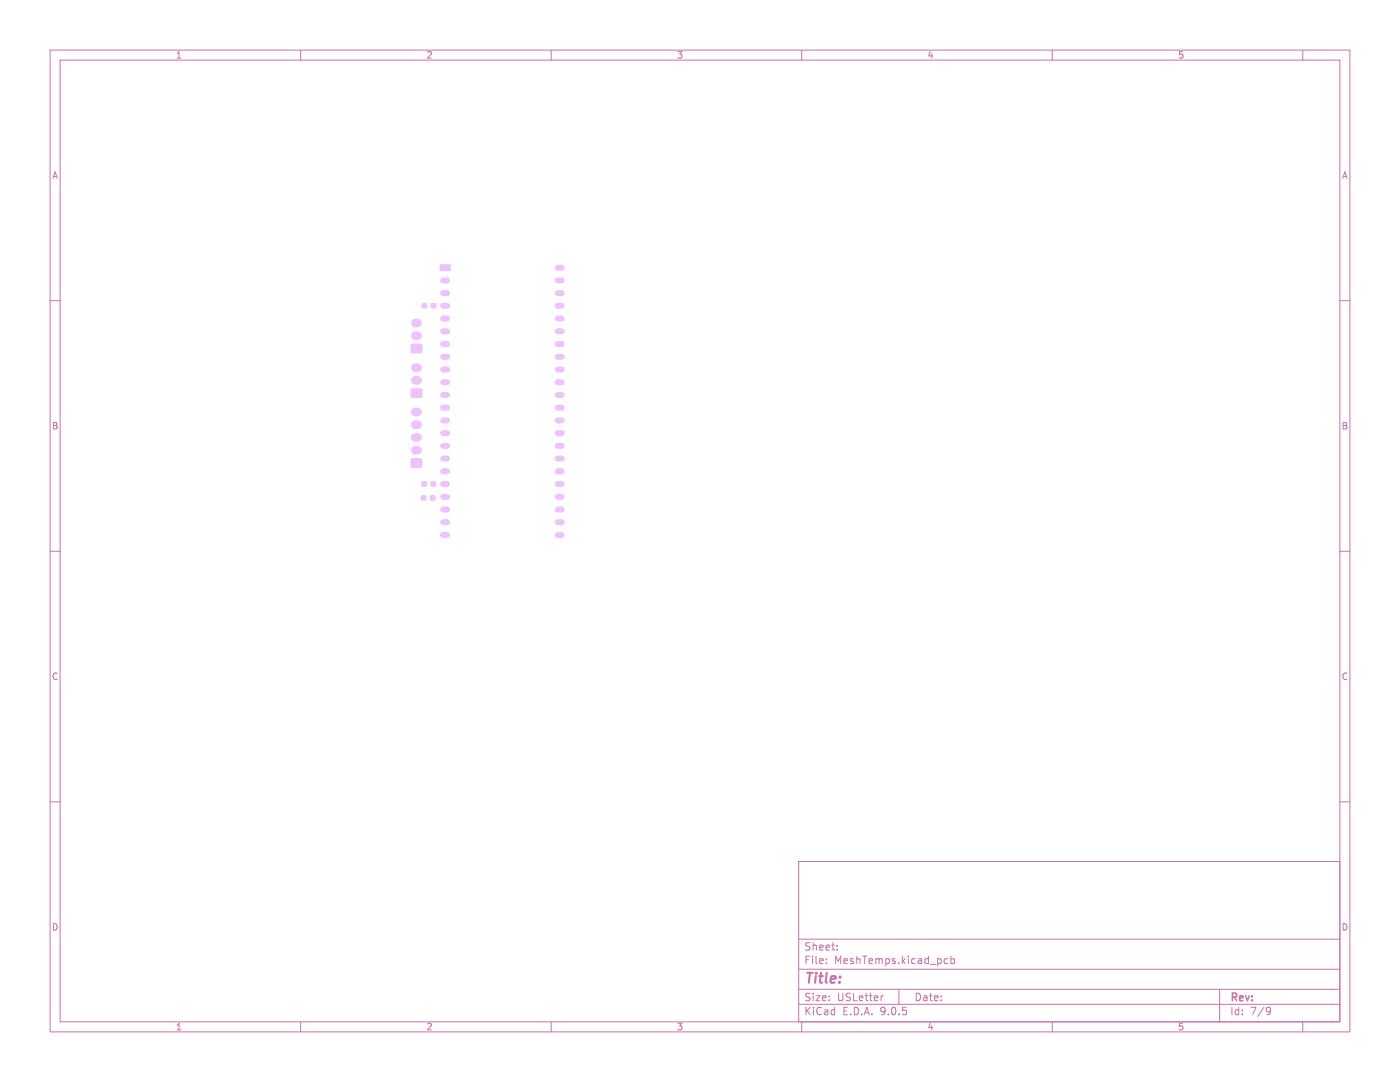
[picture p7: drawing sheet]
<svg xmlns="http://www.w3.org/2000/svg" width="279mm" height="216mm" viewBox="0 0 279 216" stroke-linecap="round" stroke-linejoin="round" font-family="sans-serif">
<defs><g id="words">
<text font-size="2.8" fill="#c872ab" x="160.4" y="196.8">Title:</text>
<g font-size="2.1" fill="#c872ab">
<text x="160.4" y="189.9">Sheet:</text>
<text x="160.4" y="192.6">File:</text>
<text x="166.5" y="192.6">MeshTemps.kicad_pcb</text>
<text x="160.4" y="202.8">KiCad</text>
<text x="160.4" y="200">Size:</text>
<text x="167" y="200">USLetter</text>
<text x="168.1" y="202.8">E.D.A.</text>
<text x="175.7" y="202.8">9.0.5</text>
<text x="182.4" y="200">Date:</text>
<text x="245.4" y="200.2">Rev:</text>
<text x="245.4" y="202.8">Id:</text>
<text x="249.5" y="202.8">7/9</text>
</g>
<g font-size="1.8" fill="#c872ab">
<text x="35" y="11.9">1</text>
<text x="85" y="11.9">2</text>
<text x="135" y="11.9">3</text>
<text x="185" y="11.9">4</text>
<text x="235" y="11.9">5</text>
<text x="10.3" y="35.9">A</text>
<text x="267.7" y="35.9">A</text>
<text x="10.3" y="85.9">B</text>
<text x="267.7" y="85.9">B</text>
<text x="10.3" y="135.9">C</text>
<text x="267.7" y="135.9">C</text>
<text x="10.3" y="185.9">D</text>
<text x="267.7" y="185.9">D</text>
<text x="35" y="205.8">1</text>
<text x="85" y="205.8">2</text>
<text x="135" y="205.8">3</text>
<text x="185" y="205.8">4</text>
<text x="235" y="205.8">5</text>
</g>
</g></defs>
<g fill="none" stroke="#c872ab" stroke-width=".2">
<path d="M10 10h259.4v195.9h-259.4zM12 12h255.4v191.9h-255.4zM60 10v2M110 10v2M160 10v2M210 10v2M260 10v2M10 60h2M267.4 60h2M10 110h2M267.4 110h2M10 160h2"/>
<path d="M159.4 171.9h108v32h-108zM267.4 160h2M159.4 197.4h108M159.4 193.4h108M159.4 187.4h108M164.9 192.1v.2M164.9 191.4v.1M167.1 189.4v.2M167.1 188.7v.1M176.3 198.7l-.3 .1M179.4 197.4v3M188.6 192.2h.5"/>
<path d="M188.6 191.4h.5M189.8 191.4l.4-.1 .3 .3-.1 .6h-.6M189.8 190.8v1.5M243.4 197.4v6.5M60 203.9v2M110 203.9v2M159.4 200.4h108M160 203.9v2M210 203.9v2M253 201l.5 .1a.99 .99 0 0 1-.4 1.4h-.2M253.6 201.6l-.3 .3h-.3M260 203.9v2"/>
</g>
<g fill="#efc1ff" stroke="#efc1ff" stroke-width=".2">
<path d="M87.8 52.8h2v1.2h-2z"/>
<path d="M84.1 98.9h.9v.9h-.9z"/>
<path d="M85.9 98.9h.9v.9h-.9z"/>
<path d="M84.2 96.1h.9v.9h-.9z"/>
<path d="M86 96.1h.9v.9h-.9z"/>
<path d="M84.3 60.6h.8v.8h-.8z"/>
<path d="M86.1 60.6h.8v.8h-.8z"/>
<path d="M82.1 91.6h2v1.6h-2z"/>
<path d="M82.1 77.6h2v1.6h-2z"/>
<path d="M82.1 68.7h2v1.6h-2z"/>
</g>
<g fill="none" stroke="#efc1ff" stroke-width="1.2">
<path d="M88.4 56h.8M88.4 58.5h.8M111.3 56h.8M111.3 58.5h.8M111.3 53.4h.8M88.4 61h.8M88.4 63.6h.8M88.4 66.1h.8M88.4 68.7h.8M88.4 71.2h.8M88.4 73.7h.8M88.4 76.3h.8"/>
<path d="M88.4 78.8h.8M111.3 61h.8M111.3 63.6h.8M111.3 66.1h.8M111.3 68.7h.8M111.3 71.2h.8M111.3 73.7h.8M111.3 76.3h.8M111.3 78.8h.8M88.4 81.4h.8M88.4 83.9h.8M88.4 86.4h.8"/>
<path d="M88.4 89h.8M88.4 91.5h.8M88.4 94.1h.8M88.4 96.6h.8M88.4 99.1h.8M111.3 81.4h.8M111.3 83.9h.8M111.3 86.4h.8M111.3 89h.8M111.3 91.5h.8M111.3 94.1h.8M111.3 96.6h.8"/>
<path d="M111.3 99.1h.8M88.4 101.7h.8M88.4 104.2h.8M88.4 106.7h.8M111.3 101.7h.8M111.3 104.2h.8M111.3 106.8h.8"/>
</g>
<path d="M82.9 75.9h.4M82.9 73.4h.4M82.9 67h.4M82.9 64.5h.4M82.9 89.8h.4M82.9 87.3h.4M82.9 84.8h.4M82.9 82.2h.4" fill="none" stroke="#efc1ff" stroke-width="1.7"/>
<use href="#words"/>
</svg>
